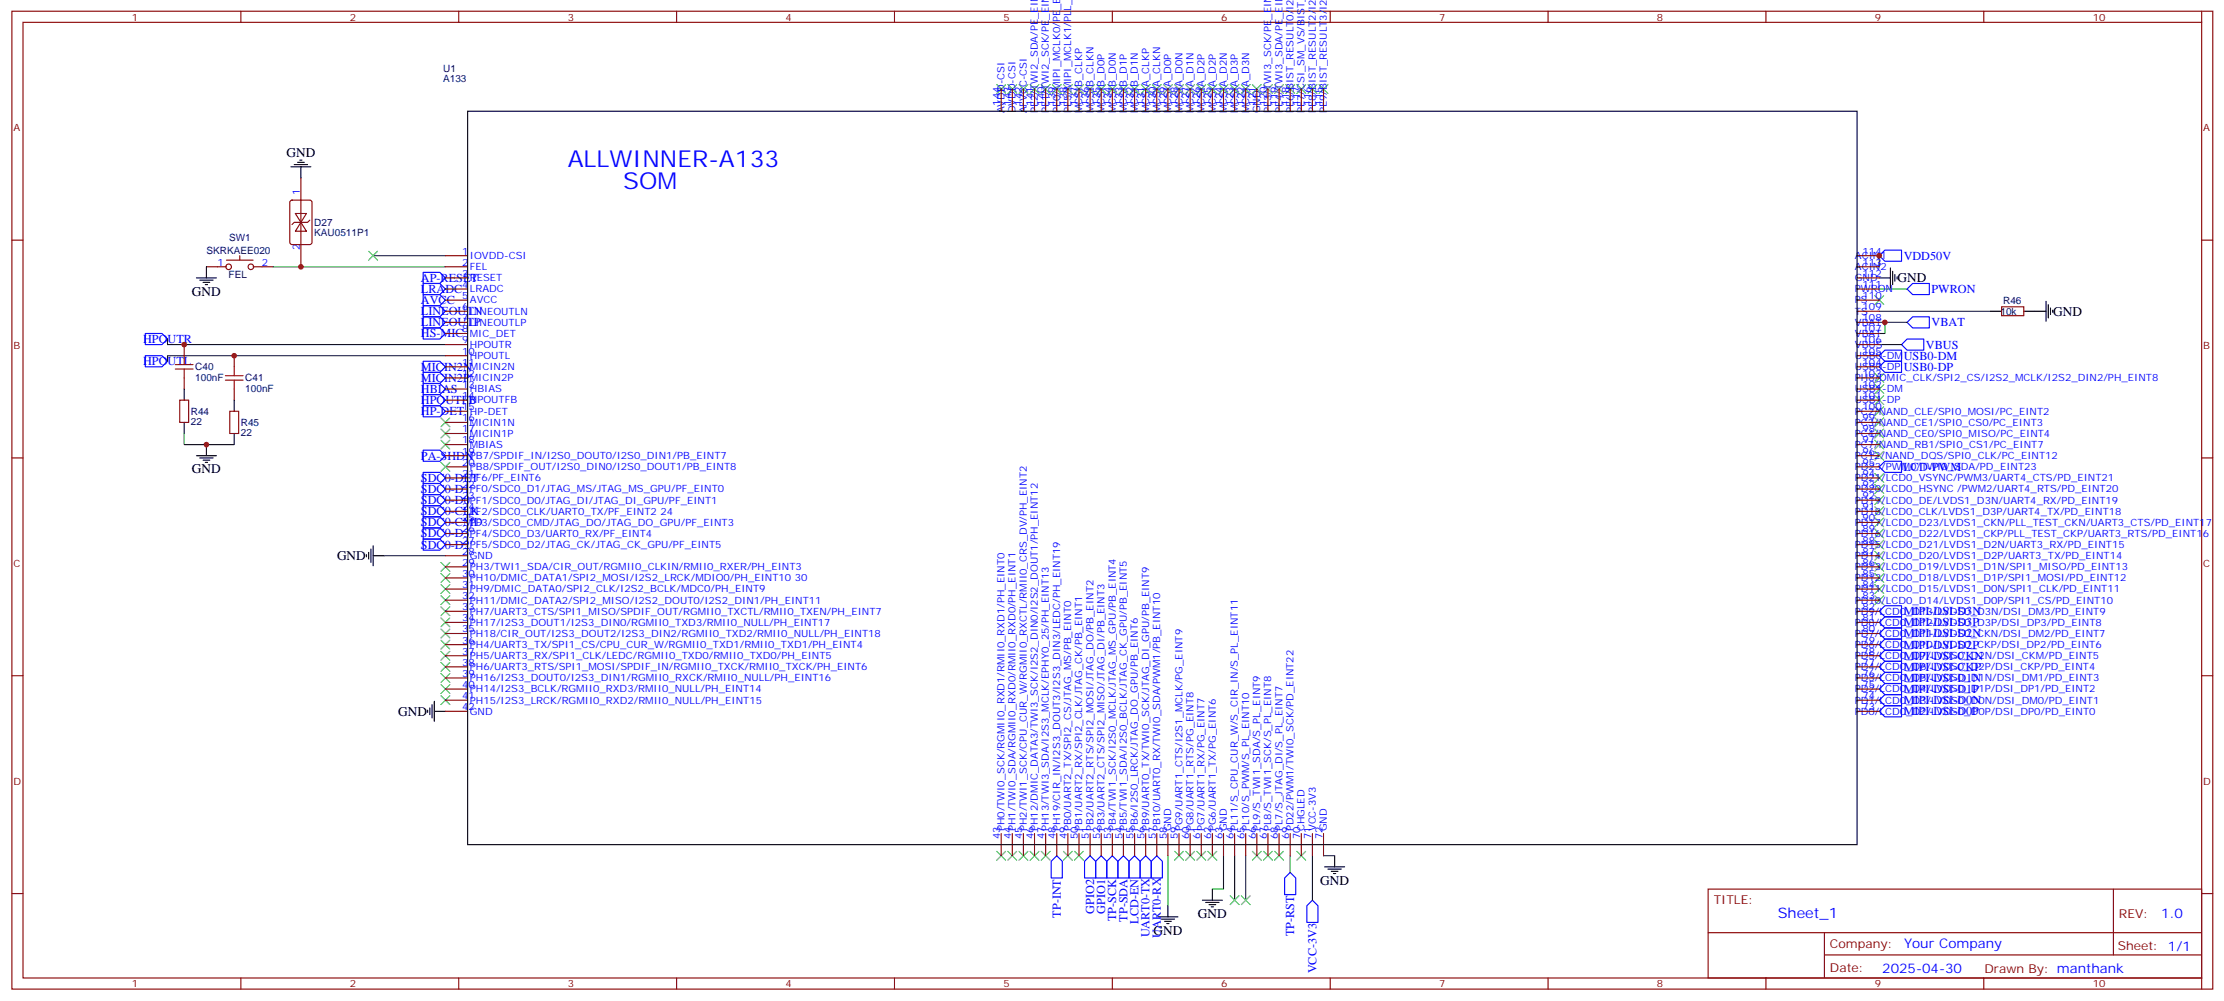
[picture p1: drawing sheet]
<svg xmlns="http://www.w3.org/2000/svg" width="706mm" height="318mm" viewBox="0 0 706 318" stroke-linecap="round" stroke-linejoin="round" font-family="sans-serif">
<defs><g id="words">
<g font-size="7.4" fill="#00f">
<text x="180.2" y="53">ALLWINNER-A133</text>
<text x="197.8" y="60">SOM</text>
</g>
<text font-size="4.6" fill="#00f" x="564.2" y="291.3">Sheet_1</text>
<g font-size="4.2">
<text x="90.9" y="49.7">GND</text>
<text x="602.3" y="89.6">GND</text>
<text x="60.9" y="93.9">GND</text>
<text x="651.7" y="100.3">GND</text>
<text x="60.9" y="150.3">GND</text>
<text x="107" y="177.9">GND</text>
<text x="126.4" y="227.3">GND</text>
<text x="419" y="280.8">GND</text>
<text x="380.2" y="291.4">GND</text>
<text x="366.1" y="296.7">GND</text>
</g>
<g font-size="4.2" fill="#00f">
<text x="685.9" y="291.5">1.0</text>
<text x="604.3" y="301.1">Your Company</text>
<text x="597.4" y="308.9">2025-04-30</text>
</g>
<g font-size="3.9" fill="#00f">
<text x="604.2" y="82.5">VDD50V</text>
<text x="133.6" y="89.5">AP-RESET</text>
<text x="133.6" y="93">LRADC</text>
<text x="613" y="93">PWRON</text>
<text x="133.6" y="100.1">LINEOUTN</text>
<text x="133.6" y="96.5">AVCC</text>
<text x="133.6" y="103.6">LINEOUTP</text>
<text x="133.6" y="107.1">HS-MIC</text>
<text x="613" y="103.6">VBAT</text>
<text x="45.4" y="108.9">HPOUTR</text>
<text x="611.3" y="110.7">VBUS</text>
<text x="45.4" y="115.9">HPOUTL</text>
<text x="133.6" y="117.7">MICIN2N</text>
<text x="604.2" y="114.2">USB0-DM</text>
<text x="604.2" y="117.7">USB0-DP</text>
<text x="133.6" y="124.8">HBIAS</text>
<text x="133.6" y="121.2">MICIN2P</text>
<text x="133.6" y="128.3">HPOUTFB</text>
<text x="133.6" y="131.8">HP-DET</text>
<text x="133.6" y="145.9">PA-SHDN</text>
<text x="604.1" y="149.5">LCD-PWM</text>
<text x="133.6" y="153">SDC0-DET</text>
<text x="133.6" y="160">SDC0-D0</text>
<text x="133.6" y="156.5">SDC0-D1</text>
<text x="133.6" y="167.1">SDC0-CMD</text>
<text x="133.6" y="163.6">SDC0-CLK</text>
<text x="133.6" y="170.6">SDC0-D3</text>
<text x="133.6" y="174.1">SDC0-D2</text>
<text x="604.2" y="195.3">MIPI-DSI-D3N</text>
<text x="604.2" y="202.4">MIPI-DSI-D2N</text>
<text x="604.2" y="198.9">MIPI-DSI-D3P</text>
<text x="604.2" y="209.4">MIPI-DSI-CKN</text>
<text x="604.2" y="205.9">MIPI-DSI-D2P</text>
<text x="604.2" y="213">MIPI-DSI-CKP</text>
<text x="604.2" y="220">MIPI-DSI-D1P</text>
<text x="604.2" y="216.5">MIPI-DSI-D1N</text>
<text x="604.2" y="227.1">MIPI-DSI-D0P</text>
<text x="604.2" y="223.6">MIPI-DSI-D0N</text>
<text x="336.6" y="291.3" transform="rotate(-90 336.6 291.3)">TP-INT</text>
<text x="347.2" y="290.1" transform="rotate(-90 347.2 290.1)">GPIO2</text>
<text x="350.7" y="290.1" transform="rotate(-90 350.7 290.1)">GPIO1</text>
<text x="354.3" y="292.4" transform="rotate(-90 354.3 292.4)">TP-SCK</text>
<text x="357.8" y="292.6" transform="rotate(-90 357.8 292.6)">TP-SDA</text>
<text x="361.3" y="293.2" transform="rotate(-90 361.3 293.2)">LCD-EN</text>
<text x="364.9" y="297.6" transform="rotate(-90 364.9 297.6)">UART0-TX</text>
<text x="368.4" y="297.8" transform="rotate(-90 368.4 297.8)">UART0-RX</text>
<text x="410.7" y="297.3" transform="rotate(-90 410.7 297.3)">TP-RST</text>
<text x="417.8" y="309" transform="rotate(-90 417.8 309)">VCC-3V3</text>
</g>
<g font-size="3.9" fill="#800">
<text x="543.9" y="286.8">TITLE:</text>
<text x="672.5" y="291.5">REV:</text>
<text x="580.8" y="301">Company:</text>
<text x="672.2" y="301.7">Sheet: 1/1</text>
<text x="580.8" y="308.7">Date:</text>
<text x="629.8" y="308.8">Drawn By: manthank</text>
</g>
<g font-size="3.2" fill="#800">
<text x="41.9" y="6.6">1</text>
<text x="111" y="6.6">2</text>
<text x="180.2" y="6.6">3</text>
<text x="249.3" y="6.6">4</text>
<text x="318.5" y="6.6">5</text>
<text x="387.6" y="6.6">6</text>
<text x="456.7" y="6.6">7</text>
<text x="525.9" y="6.6">8</text>
<text x="595" y="6.6">9</text>
<text x="664.2" y="6.6">10</text>
<text x="4.3" y="41.7">A</text>
<text x="699.3" y="41.7">A</text>
<text x="4.3" y="110.8">B</text>
<text x="699.3" y="110.8">B</text>
<text x="4.3" y="180">C</text>
<text x="699.3" y="180">C</text>
<text x="4.3" y="249.1">D</text>
<text x="699.3" y="249.1">D</text>
<text x="41.9" y="313.5">1</text>
<text x="111" y="313.5">2</text>
<text x="180.2" y="313.5">3</text>
<text x="249.3" y="313.5">4</text>
<text x="318.5" y="313.5">5</text>
<text x="387.6" y="313.5">6</text>
<text x="456.7" y="313.5">7</text>
<text x="525.9" y="313.5">8</text>
<text x="595" y="313.5">9</text>
<text x="664.2" y="313.5">10</text>
</g>
<g font-size="3.2" fill="#000080">
<text x="140.7" y="22.9">U1</text>
<text x="140.7" y="26.1">A133</text>
<text x="99.7" y="71.7">D27</text>
<text x="72.7" y="76.6">SW1</text>
<text x="99.7" y="75">KAU0511P1</text>
<text x="65.6" y="80.6">SKRKAEE020</text>
<text x="72.6" y="88.2">FEL</text>
<text x="634.9" y="100">10k</text>
<text x="635.8" y="96.4">R46</text>
<text x="62" y="117.6">C40</text>
<text x="62" y="120.8">100nF</text>
<text x="77.9" y="124.3">100nF</text>
<text x="77.9" y="121.1">C41</text>
<text x="60.6" y="131.7">R44</text>
<text x="60.6" y="134.9">22</text>
<text x="76.4" y="135.2">R45</text>
<text x="76.4" y="138.4">22</text>
</g>
<g font-size="3.2" fill="#00f">
<text x="317.4" y="33.5" transform="rotate(-90 317.4 33.5)">144</text>
<text x="320.9" y="33.5" transform="rotate(-90 320.9 33.5)">143</text>
<text x="324.4" y="33.5" transform="rotate(-90 324.4 33.5)">142</text>
<text x="328" y="33.5" transform="rotate(-90 328 33.5)">141</text>
<text x="331.5" y="33.5" transform="rotate(-90 331.5 33.5)">140</text>
<text x="335" y="33.5" transform="rotate(-90 335 33.5)">139</text>
<text x="338.6" y="33.5" transform="rotate(-90 338.6 33.5)">138</text>
<text x="342.1" y="33.5" transform="rotate(-90 342.1 33.5)">137</text>
<text x="345.6" y="33.5" transform="rotate(-90 345.6 33.5)">136</text>
<text x="349.1" y="33.5" transform="rotate(-90 349.1 33.5)">135</text>
<text x="352.7" y="33.5" transform="rotate(-90 352.7 33.5)">134</text>
<text x="356.2" y="33.5" transform="rotate(-90 356.2 33.5)">133</text>
<text x="359.7" y="33.5" transform="rotate(-90 359.7 33.5)">132</text>
<text x="363.3" y="33.5" transform="rotate(-90 363.3 33.5)">131</text>
<text x="366.8" y="33.5" transform="rotate(-90 366.8 33.5)">130</text>
<text x="370.3" y="33.5" transform="rotate(-90 370.3 33.5)">129</text>
<text x="373.8" y="33.5" transform="rotate(-90 373.8 33.5)">128</text>
<text x="377.4" y="33.5" transform="rotate(-90 377.4 33.5)">127</text>
<text x="380.9" y="33.5" transform="rotate(-90 380.9 33.5)">126</text>
<text x="384.4" y="33.5" transform="rotate(-90 384.4 33.5)">125</text>
<text x="387.9" y="33.5" transform="rotate(-90 387.9 33.5)">124</text>
<text x="391.5" y="33.5" transform="rotate(-90 391.5 33.5)">123</text>
<text x="395" y="33.5" transform="rotate(-90 395 33.5)">122</text>
<text x="398.5" y="33.5" transform="rotate(-90 398.5 33.5)">121</text>
<text x="402.1" y="33.5" transform="rotate(-90 402.1 33.5)">120</text>
<text x="405.6" y="33.5" transform="rotate(-90 405.6 33.5)">119</text>
<text x="409.1" y="33.5" transform="rotate(-90 409.1 33.5)">118</text>
<text x="412.6" y="33.5" transform="rotate(-90 412.6 33.5)">117</text>
<text x="416.2" y="33.5" transform="rotate(-90 416.2 33.5)">116</text>
<text x="419.7" y="33.5" transform="rotate(-90 419.7 33.5)">115</text>
<text x="318.8" y="36" transform="rotate(-90 318.8 36)">AVDD-CSI</text>
<text x="322.3" y="36" transform="rotate(-90 322.3 36)">DVDD-CSI</text>
<text x="325.9" y="36" transform="rotate(-90 325.9 36)">AFVCC-CSI</text>
<text x="329.4" y="36" transform="rotate(-90 329.4 36)">PE2/TWI2_SDA/PE_EIN</text>
<text x="332.9" y="36" transform="rotate(-90 332.9 36)">PE1/TWI2_SCK/PE_EIN</text>
<text x="336.4" y="36" transform="rotate(-90 336.4 36)">PE0/MIPI_MCLK0/PE_EI</text>
<text x="340" y="36" transform="rotate(-90 340 36)">PE5/MIPI_MCLK1/PLL_L</text>
<text x="343.5" y="36" transform="rotate(-90 343.5 36)">MCSIB_CLKP</text>
<text x="347" y="36" transform="rotate(-90 347 36)">MCSIB_CLKN</text>
<text x="350.6" y="36" transform="rotate(-90 350.6 36)">MCSIB_D0P</text>
<text x="354.1" y="36" transform="rotate(-90 354.1 36)">MCSIB_D0N</text>
<text x="357.6" y="36" transform="rotate(-90 357.6 36)">MCSIB_D1P</text>
<text x="361.1" y="36" transform="rotate(-90 361.1 36)">MCSIB_D1N</text>
<text x="364.7" y="36" transform="rotate(-90 364.7 36)">MCSIA_CLKP</text>
<text x="368.2" y="36" transform="rotate(-90 368.2 36)">MCSIA_CLKN</text>
<text x="371.7" y="36" transform="rotate(-90 371.7 36)">MCSIA_D0P</text>
<text x="375.2" y="36" transform="rotate(-90 375.2 36)">MCSIA_D0N</text>
<text x="378.8" y="36" transform="rotate(-90 378.8 36)">MCSIA_D1N</text>
<text x="382.3" y="36" transform="rotate(-90 382.3 36)">MCSIA_D2P</text>
<text x="385.8" y="36" transform="rotate(-90 385.8 36)">MCSIA_D2P</text>
<text x="389.4" y="36" transform="rotate(-90 389.4 36)">MCSIA_D2N</text>
<text x="392.9" y="36" transform="rotate(-90 392.9 36)">MCSIA_D3P</text>
<text x="396.4" y="36" transform="rotate(-90 396.4 36)">MCSIA_D3N</text>
<text x="399.9" y="36" transform="rotate(-90 399.9 36)">GND</text>
<text x="403.5" y="36" transform="rotate(-90 403.5 36)">PE3/TWI3_SCK/PE_EIN</text>
<text x="407" y="36" transform="rotate(-90 407 36)">PE4/TWI3_SDA/PE_EIN</text>
<text x="410.5" y="36" transform="rotate(-90 410.5 36)">PE6/BIST_RESULT0/I2S</text>
<text x="414.1" y="36" transform="rotate(-90 414.1 36)">PE7/CSI_SM_VS/BIST_</text>
<text x="417.6" y="36" transform="rotate(-90 417.6 36)">PE8/BIST_RESULT2/I2S</text>
<text x="421.1" y="36" transform="rotate(-90 421.1 36)">PE9/BIST_RESULT3/I2S</text>
<text x="95.1" y="61.8" transform="rotate(-90 95.1 61.8)">1</text>
<text x="95.1" y="79.4" transform="rotate(-90 95.1 79.4)">2</text>
<text x="146.6" y="80.8">1</text>
<text x="149.1" y="82.2">IOVDD-CSI</text>
<text x="588.7" y="82.2">ACIN1</text>
<text x="591.1" y="80.8">114</text>
<text x="69" y="84.3">1</text>
<text x="83.1" y="84.3">2</text>
<text x="146.6" y="84.3">2</text>
<text x="146.6" y="87.9">3</text>
<text x="149.1" y="85.8">FEL</text>
<text x="149.1" y="89.3">RESET</text>
<text x="588.7" y="89.3">GND</text>
<text x="588.7" y="85.8">ACIN2</text>
<text x="591.1" y="87.9">112</text>
<text x="591.1" y="84.3">113</text>
<text x="146.6" y="91.4">4</text>
<text x="146.6" y="94.9">5</text>
<text x="149.1" y="92.8">LRADC</text>
<text x="588.7" y="92.8">PWRON</text>
<text x="591.1" y="94.9">110</text>
<text x="591.1" y="91.4">111</text>
<text x="146.6" y="98.5">6</text>
<text x="146.6" y="102">7</text>
<text x="149.1" y="96.3">AVCC</text>
<text x="149.1" y="99.9">LINEOUTLN</text>
<text x="588.7" y="99.9">TS</text>
<text x="588.7" y="96.3">PS</text>
<text x="591.1" y="102">108</text>
<text x="591.1" y="98.5">109</text>
<text x="146.6" y="105.5">8</text>
<text x="149.1" y="103.4">LINEOUTLP</text>
<text x="149.1" y="106.9">MIC_DET</text>
<text x="588.7" y="106.9">VBAT</text>
<text x="588.7" y="103.4">VBAT</text>
<text x="591.1" y="105.5">107</text>
<text x="146.6" y="109">9</text>
<text x="146.6" y="112.6">10</text>
<text x="149.1" y="110.5">HPOUTR</text>
<text x="149.1" y="114">HPOUTL</text>
<text x="588.7" y="114">USB0-DM</text>
<text x="588.7" y="110.5">VBUS</text>
<text x="591.1" y="112.6">105</text>
<text x="591.1" y="109">106</text>
<text x="146.6" y="116.1">11</text>
<text x="146.6" y="119.6">12</text>
<text x="149.1" y="117.5">MICIN2N</text>
<text x="588.7" y="117.5">USB0-DP</text>
<text x="591.1" y="119.6">103</text>
<text x="591.1" y="116.1">104</text>
<text x="146.6" y="123.2">13</text>
<text x="149.1" y="121">MICIN2P</text>
<text x="149.1" y="124.6">HBIAS</text>
<text x="588.7" y="124.6">USB1-DM</text>
<text x="588.7" y="121">PH8/DMIC_CLK/SPI2_CS/I2S2_MCLK/I2S2_DIN2/PH_EINT8</text>
<text x="591.1" y="123.2">102</text>
<text x="146.6" y="126.7">14</text>
<text x="146.6" y="130.2">15</text>
<text x="149.1" y="128.1">HPOUTFB</text>
<text x="149.1" y="131.6">HP-DET</text>
<text x="588.7" y="131.6">PC2/NAND_CLE/SPI0_MOSI/PC_EINT2</text>
<text x="588.7" y="128.1">USB1-DP</text>
<text x="591.1" y="130.2">100</text>
<text x="591.1" y="126.7">101</text>
<text x="146.6" y="133.7">16</text>
<text x="146.6" y="137.3">17</text>
<text x="149.1" y="135.1">MICIN1N</text>
<text x="588.7" y="135.1">PC3/NAND_CE1/SPI0_CS0/PC_EINT3</text>
<text x="591.1" y="137.3">98</text>
<text x="591.1" y="133.7">99</text>
<text x="146.6" y="140.8">18</text>
<text x="149.1" y="138.7">MICIN1P</text>
<text x="149.1" y="142.2">MBIAS</text>
<text x="588.7" y="142.2">PC7/NAND_RB1/SPI0_CS1/PC_EINT7</text>
<text x="588.7" y="138.7">PC4/NAND_CE0/SPI0_MISO/PC_EINT4</text>
<text x="591.1" y="140.8">97</text>
<text x="146.6" y="144.3">19</text>
<text x="146.6" y="147.8">20</text>
<text x="149.1" y="145.7">PB7/SPDIF_IN/I2S0_DOUT0/I2S0_DIN1/PB_EINT7</text>
<text x="149.1" y="149.3">PB8/SPDIF_OUT/I2S0_DIN0/I2S0_DOUT1/PB_EINT8</text>
<text x="588.7" y="149.3">PD23/PWM0/TWI0_SDA/PD_EINT23</text>
<text x="588.7" y="145.7">PC12/NAND_DQS/SPI0_CLK/PC_EINT12</text>
<text x="591.1" y="147.8">95</text>
<text x="591.1" y="144.3">96</text>
<text x="146.6" y="151.4">21</text>
<text x="146.6" y="154.9">22</text>
<text x="149.1" y="152.8">PF6/PF_EINT6</text>
<text x="588.7" y="152.8">PD21/LCD0_VSYNC/PWM3/UART4_CTS/PD_EINT21</text>
<text x="591.1" y="154.9">93</text>
<text x="591.1" y="151.4">94</text>
<text x="146.6" y="158.4">23</text>
<text x="146.6" y="162">24</text>
<text x="149.1" y="156.3">PF0/SDC0_D1/JTAG_MS/JTAG_MS_GPU/PF_EINT0</text>
<text x="149.1" y="159.8">PF1/SDC0_D0/JTAG_DI/JTAG_DI_GPU/PF_EINT1</text>
<text x="588.7" y="159.8">PD19/LCD0_DE/LVDS1_D3N/UART4_RX/PD_EINT19</text>
<text x="588.7" y="156.3">PD20/LCD0_HSYNC /PWM2/UART4_RTS/PD_EINT20</text>
<text x="591.1" y="162">91</text>
<text x="591.1" y="158.4">92</text>
<text x="146.6" y="165.5">25</text>
<text x="149.1" y="163.4">PF2/SDC0_CLK/UART0_TX/PF_EINT2 24</text>
<text x="149.1" y="166.9">PF3/SDC0_CMD/JTAG_DO/JTAG_DO_GPU/PF_EINT3</text>
<text x="588.7" y="166.9">PD17/LCD0_D23/LVDS1_CKN/PLL_TEST_CKN/UART3_CTS/PD_EINT17</text>
<text x="588.7" y="163.4">PD18/LCD0_CLK/LVDS1_D3P/UART4_TX/PD_EINT18</text>
<text x="591.1" y="165.5">90</text>
<text x="146.6" y="169">26</text>
<text x="146.6" y="172.5">27</text>
<text x="149.1" y="170.4">PF4/SDC0_D3/UART0_RX/PF_EINT4</text>
<text x="149.1" y="174">PF5/SDC0_D2/JTAG_CK/JTAG_CK_GPU/PF_EINT5</text>
<text x="588.7" y="174">PD15/LCD0_D21/LVDS1_D2N/UART3_RX/PD_EINT15</text>
<text x="588.7" y="170.4">PD16/LCD0_D22/LVDS1_CKP/PLL_TEST_CKP/UART3_RTS/PD_EINT16</text>
<text x="591.1" y="172.5">88</text>
<text x="591.1" y="169">89</text>
<text x="146.6" y="179.6">29</text>
<text x="146.6" y="176.1">28</text>
<text x="149.1" y="177.5">GND</text>
<text x="588.7" y="177.5">PD14/LCD0_D20/LVDS1_D2P/UART3_TX/PD_EINT14</text>
<text x="591.1" y="179.6">86</text>
<text x="591.1" y="176.1">87</text>
<text x="146.6" y="183.1">30</text>
<text x="149.1" y="184.5">PH10/DMIC_DATA1/SPI2_MOSI/I2S2_LRCK/MDIO0/PH_EINT10 30</text>
<text x="149.1" y="181">PH3/TWI1_SDA/CIR_OUT/RGMII0_CLKIN/RMII0_RXER/PH_EINT3</text>
<text x="588.7" y="184.5">PD12/LCD0_D18/LVDS1_D1P/SPI1_MOSI/PD_EINT12</text>
<text x="588.7" y="181">PD13/LCD0_D19/LVDS1_D1N/SPI1_MISO/PD_EINT13</text>
<text x="591.1" y="183.1">85</text>
<text x="146.6" y="190.2">32</text>
<text x="146.6" y="186.7">31</text>
<text x="149.1" y="191.6">PH11/DMIC_DATA2/SPI2_MISO/I2S2_DOUT0/I2S2_DIN1/PH_EINT11</text>
<text x="149.1" y="188.1">PH9/DMIC_DATA0/SPI2_CLK/I2S2_BCLK/MDC0/PH_EINT9</text>
<text x="588.7" y="191.6">PD10/LCD0_D14/LVDS1_D0P/SPI1_CS/PD_EINT10</text>
<text x="588.7" y="188.1">PD11/LCD0_D15/LVDS1_D0N/SPI1_CLK/PD_EINT11</text>
<text x="591.1" y="190.2">83</text>
<text x="591.1" y="186.7">84</text>
<text x="146.6" y="197.2">34</text>
<text x="146.6" y="193.7">33</text>
<text x="149.1" y="195.1">PH7/UART3_CTS/SPI1_MISO/SPDIF_OUT/RGMII0_TXCTL/RMII0_TXEN/PH_EINT7</text>
<text x="588.7" y="195.1">PD9/LCD0_D13/LVDS0_D3N/DSI_DM3/PD_EINT9</text>
<text x="591.1" y="197.2">81</text>
<text x="591.1" y="193.7">82</text>
<text x="146.6" y="200.8">35</text>
<text x="149.1" y="202.2">PH18/CIR_OUT/I2S3_DOUT2/I2S3_DIN2/RGMII0_TXD2/RMII0_NULL/PH_EINT18</text>
<text x="149.1" y="198.6">PH17/I2S3_DOUT1/I2S3_DIN0/RGMII0_TXD3/RMII0_NULL/PH_EINT17</text>
<text x="588.7" y="202.2">PD7/LCD0_D11/LVDS0_CKN/DSI_DM2/PD_EINT7</text>
<text x="588.7" y="198.6">PD8/LCD0_D12/LVDS0_D3P/DSI_DP3/PD_EINT8</text>
<text x="591.1" y="200.8">80</text>
<text x="146.6" y="207.8">37</text>
<text x="146.6" y="204.3">36</text>
<text x="149.1" y="209.2">PH5/UART3_RX/SPI1_CLK/LEDC/RGMII0_TXD0/RMII0_TXD0/PH_EINT5</text>
<text x="149.1" y="205.7">PH4/UART3_TX/SPI1_CS/CPU_CUR_W/RGMII0_TXD1/RMII0_TXD1/PH_EINT4</text>
<text x="588.7" y="209.2">PD5/LCD0_D7/LVDS0_D2N/DSI_CKM/PD_EINT5</text>
<text x="588.7" y="205.7">PD6/LCD0_D10/LVDS0_CKP/DSI_DP2/PD_EINT6</text>
<text x="591.1" y="207.8">78</text>
<text x="591.1" y="204.3">79</text>
<text x="146.6" y="214.9">39</text>
<text x="146.6" y="211.3">38</text>
<text x="149.1" y="212.8">PH6/UART3_RTS/SPI1_MOSI/SPDIF_IN/RGMII0_TXCK/RMII0_TXCK/PH_EINT6</text>
<text x="588.7" y="212.8">PD4/LCD0_D6/LVDS0_D2P/DSI_CKP/PD_EINT4</text>
<text x="591.1" y="214.9">76</text>
<text x="591.1" y="211.3">77</text>
<text x="146.6" y="221.9">41</text>
<text x="146.6" y="218.4">40</text>
<text x="149.1" y="219.8">PH14/I2S3_BCLK/RGMII0_RXD3/RMII0_NULL/PH_EINT14</text>
<text x="149.1" y="216.3">PH16/I2S3_DOUT0/I2S3_DIN1/RGMII0_RXCK/RMII0_NULL/PH_EINT16</text>
<text x="588.7" y="219.8">PD2/LCD0_D4/LVDS0_D1P/DSI_DP1/PD_EINT2</text>
<text x="588.7" y="216.3">PD3/LCD0_D5/LVDS0_D1N/DSI_DM1/PD_EINT3</text>
<text x="591.1" y="221.9">74</text>
<text x="591.1" y="218.4">75</text>
<text x="146.6" y="225.5">42</text>
<text x="149.1" y="226.9">GND</text>
<text x="149.1" y="223.3">PH15/I2S3_LRCK/RGMII0_RXD2/RMII0_NULL/PH_EINT15</text>
<text x="588.7" y="226.9">PD0/LCD0_D2/LVDS0_D0P/DSI_DP0/PD_EINT0</text>
<text x="588.7" y="223.3">PD1/LCD0_D3/LVDS0_D0N/DSI_DM0/PD_EINT1</text>
<text x="591.1" y="225.5">73</text>
<text x="318.8" y="263.9" transform="rotate(-90 318.8 263.9)">PH0/TWI0_SCK/RGMII0_RXD1/RMII0_RXD1/PH_EINT0</text>
<text x="322.3" y="263.9" transform="rotate(-90 322.3 263.9)">PH1/TWI0_SDA/RGMII0_RXD0/RMII0_RXD0/PH_EINT1</text>
<text x="325.9" y="263.9" transform="rotate(-90 325.9 263.9)">PH2/TWI1_SCK/CPU_CUR_W/RGMII0_RXCTL/RMII0_CRS_DV/PH_EINT2</text>
<text x="329.4" y="263.9" transform="rotate(-90 329.4 263.9)">PH12/DMIC_DATA3/TWI3_SCK/I2S2_DIN0/I2S2_DOUT1/PH_EINT12</text>
<text x="332.9" y="263.9" transform="rotate(-90 332.9 263.9)">PH13/TWI3_SDA/I2S3_MCLK/EPHY0_25/PH_EINT13</text>
<text x="336.4" y="263.9" transform="rotate(-90 336.4 263.9)">PH19/CIR_IN/I2S3_DOUT3/I2S3_DIN3/LEDC/PH_EINT19</text>
<text x="340" y="263.9" transform="rotate(-90 340 263.9)">PB0/UART2_TX/SPI2_CS/JTAG_MS/PB_EINT0</text>
<text x="343.5" y="263.9" transform="rotate(-90 343.5 263.9)">PB1/UART2_RX/SPI2_CLK/JTAG_CK/PB_EINT1</text>
<text x="347" y="263.9" transform="rotate(-90 347 263.9)">PB2/UART2_RTS/SPI2_MOSI/JTAG_DO/PB_EINT2</text>
<text x="350.6" y="263.9" transform="rotate(-90 350.6 263.9)">PB3/UART2_CTS/SPI2_MISO/JTAG_DI/PB_EINT3</text>
<text x="354.1" y="263.9" transform="rotate(-90 354.1 263.9)">PB4/TWI1_SCK/I2S0_MCLK/JTAG_MS_GPU/PB_EINT4</text>
<text x="357.6" y="263.9" transform="rotate(-90 357.6 263.9)">PB5/TWI1_SDA/I2S0_BCLK/JTAG_CK_GPU/PB_EINT5</text>
<text x="361.1" y="263.9" transform="rotate(-90 361.1 263.9)">PB6/I2S0_LRCK/JTAG_DO_GPU/PB_EINT6</text>
<text x="364.7" y="263.9" transform="rotate(-90 364.7 263.9)">PB9/UART0_TX/TWI0_SCK/JTAG_DI_GPU/PB_EINT9</text>
<text x="368.2" y="263.9" transform="rotate(-90 368.2 263.9)">PB10/UART0_RX/TWI0_SDA/PWM1/PB_EINT10</text>
<text x="371.7" y="263.9" transform="rotate(-90 371.7 263.9)">GND</text>
<text x="375.2" y="263.9" transform="rotate(-90 375.2 263.9)">PG9/UART1_CTS/I2S1_MCLK/PG_EINT9</text>
<text x="378.8" y="263.9" transform="rotate(-90 378.8 263.9)">PG8/UART1_RTS/PG_EINT8</text>
<text x="382.3" y="263.9" transform="rotate(-90 382.3 263.9)">PG7/UART1_RX/PG_EINT7</text>
<text x="385.8" y="263.9" transform="rotate(-90 385.8 263.9)">PG6/UART1_TX/PG_EINT6</text>
<text x="389.4" y="263.9" transform="rotate(-90 389.4 263.9)">GND</text>
<text x="392.9" y="263.9" transform="rotate(-90 392.9 263.9)">PL11/S_CPU_CUR_W/S_CIR_IN/S_PL_EINT11</text>
<text x="396.4" y="263.9" transform="rotate(-90 396.4 263.9)">PL10/S_PWM/S_PL_EINT10</text>
<text x="399.9" y="263.9" transform="rotate(-90 399.9 263.9)">PL9/S_TWI1_SDA/S_PL_EINT9</text>
<text x="403.5" y="263.9" transform="rotate(-90 403.5 263.9)">PL8/S_TWI1_SCK/S_PL_EINT8</text>
<text x="407" y="263.9" transform="rotate(-90 407 263.9)">PL7/S_JTAG_DI/S_PL_EINT7</text>
<text x="410.5" y="263.9" transform="rotate(-90 410.5 263.9)">PD22/PWM1/TWI0_SCK/PD_EINT22</text>
<text x="414.1" y="263.9" transform="rotate(-90 414.1 263.9)">CHGLED</text>
<text x="417.6" y="263.9" transform="rotate(-90 417.6 263.9)">VCC-3V3</text>
<text x="421.1" y="263.9" transform="rotate(-90 421.1 263.9)">GND</text>
<text x="317.4" y="266.4" transform="rotate(-90 317.4 266.4)">43</text>
<text x="320.9" y="266.4" transform="rotate(-90 320.9 266.4)">44</text>
<text x="324.4" y="266.4" transform="rotate(-90 324.4 266.4)">45</text>
<text x="328" y="266.4" transform="rotate(-90 328 266.4)">46</text>
<text x="331.5" y="266.4" transform="rotate(-90 331.5 266.4)">47</text>
<text x="335" y="266.4" transform="rotate(-90 335 266.4)">48</text>
<text x="338.6" y="266.4" transform="rotate(-90 338.6 266.4)">49</text>
<text x="342.1" y="266.4" transform="rotate(-90 342.1 266.4)">50</text>
<text x="345.6" y="266.4" transform="rotate(-90 345.6 266.4)">51</text>
<text x="349.1" y="266.4" transform="rotate(-90 349.1 266.4)">52</text>
<text x="352.7" y="266.4" transform="rotate(-90 352.7 266.4)">53</text>
<text x="356.2" y="266.4" transform="rotate(-90 356.2 266.4)">54</text>
<text x="359.7" y="266.4" transform="rotate(-90 359.7 266.4)">55</text>
<text x="363.3" y="266.4" transform="rotate(-90 363.3 266.4)">56</text>
<text x="366.8" y="266.4" transform="rotate(-90 366.8 266.4)">57</text>
<text x="370.3" y="266.4" transform="rotate(-90 370.3 266.4)">58</text>
<text x="373.8" y="266.4" transform="rotate(-90 373.8 266.4)">59</text>
<text x="377.4" y="266.4" transform="rotate(-90 377.4 266.4)">60</text>
<text x="380.9" y="266.4" transform="rotate(-90 380.9 266.4)">61</text>
<text x="384.4" y="266.4" transform="rotate(-90 384.4 266.4)">62</text>
<text x="387.9" y="266.4" transform="rotate(-90 387.9 266.4)">63</text>
<text x="391.5" y="266.4" transform="rotate(-90 391.5 266.4)">64</text>
<text x="395" y="266.4" transform="rotate(-90 395 266.4)">65</text>
<text x="398.5" y="266.4" transform="rotate(-90 398.5 266.4)">66</text>
<text x="402.1" y="266.4" transform="rotate(-90 402.1 266.4)">67</text>
<text x="405.6" y="266.4" transform="rotate(-90 405.6 266.4)">68</text>
<text x="409.1" y="266.4" transform="rotate(-90 409.1 266.4)">69</text>
<text x="412.6" y="266.4" transform="rotate(-90 412.6 266.4)">70</text>
<text x="416.2" y="266.4" transform="rotate(-90 416.2 266.4)">71</text>
<text x="419.7" y="266.4" transform="rotate(-90 419.7 266.4)">72</text>
</g>
</g></defs>
<g fill="none" stroke="#870000" stroke-width=".35">
<path d="M3.8 3.6h698.5v310.4h-698.5zM7.3 7.1h691.4v303.4h-691.4zM76.4 3.6v3.5M145.6 3.6v3.5M214.7 3.6v3.5M283.9 3.6v3.5M353 3.6v3.5M422.2 3.6v3.5M491.3 3.6v3.5M560.5 3.6v3.5M629.6 3.6v3.5M698.7 3.6v3.5"/>
<path d="M317.7 28.3v7M321.3 28.3v7M324.8 28.3v7M328.3 28.3v7M331.9 28.3v7M335.4 28.3v7M338.9 28.3v7M342.4 28.3v7M346 28.3v7M349.5 28.3v7M353 28.3v7M356.6 28.3v7"/>
<path d="M360.1 28.3v7M363.6 28.3v7M367.1 28.3v7M370.7 28.3v7M374.2 28.3v7M377.7 28.3v7M381.2 28.3v7M384.8 28.3v7M388.3 28.3v7M391.8 28.3v7M395.4 28.3v7M398.9 28.3v7"/>
<path d="M402.4 28.3v7M405.9 28.3v7M409.5 28.3v7M413 28.3v7M416.5 28.3v7M420.1 28.3v7M95.5 56.5v28.2M3.8 76.2h3.5M92.2 63.7l.5-.2h5.6l.7 .5v12.9l-.4 .7h-5.9l-.7-.4v-13zM93.7 67.8h3.6l-1.8 2.8zM95.5 70.6l1.8 2.8h-3.6zM98.3 69.9l-.7 .7h-4.2l-.7 .7"/>
<path d="M698.7 76.2h3.6M65.5 84.7h6.4M71.9 82.6h8.4M76.1 81.2v1.4M80.3 84.7h6.4M141.4 84.7h7M141.4 81.2h7M141.4 88.2h7M141.4 91.8h7M141.4 95.3h7M141.4 98.8h7M589.4 84.7h7"/>
<path d="M589.4 81.2h7M589.4 88.2h7M589.4 91.8h7M589.4 95.3h7M589.4 98.8h7M635.2 97.4h7.1v2.8h-7.1zM58.5 109.4v3.5M58.5 120v3.5M74.3 112.9v3.6M141.4 102.3h7M141.4 105.9h7M141.4 109.4h7"/>
<path d="M141.4 112.9h7M141.4 116.5h7M141.4 120h7M589.4 102.3h7M589.4 105.9h7M589.4 109.4h7M589.4 112.9h7M589.4 116.5h7M589.4 120h7M57 127h2.9v7.1h-2.9zM72.9 130.6h2.8v7h-2.8zM74.3 123.5v3.5"/>
<path d="M141.4 123.5h7M141.4 127h7M141.4 130.6h7M141.4 134.1h7M141.4 137.6h7M589.4 123.5h7M589.4 127h7M589.4 130.6h7M589.4 134.1h7M589.4 137.6h7M3.8 145.4h3.5M141.4 141.1h7"/>
<path d="M141.4 144.7h7M141.4 148.2h7M141.4 151.7h7M141.4 155.3h7M141.4 158.8h7M589.4 141.1h7M589.4 144.7h7M589.4 148.2h7M589.4 151.7h7M589.4 155.3h7M589.4 158.8h7M698.7 145.4h3.6"/>
<path d="M141.4 162.3h7M141.4 165.8h7M141.4 169.4h7M141.4 172.9h7M141.4 180h7M141.4 176.4h7M589.4 162.3h7M589.4 165.8h7M589.4 169.4h7M589.4 172.9h7M589.4 180h7M589.4 176.4h7"/>
<path d="M141.4 197.6h7M141.4 194.1h7M141.4 190.5h7M141.4 187h7M141.4 183.5h7M589.4 197.6h7M589.4 194.1h7M589.4 190.5h7M589.4 187h7M589.4 183.5h7M3.8 214.5h3.5M141.4 218.8h7"/>
<path d="M141.4 215.2h7M141.4 211.7h7M141.4 208.2h7M141.4 204.6h7M141.4 201.1h7M589.4 218.8h7M589.4 215.2h7M589.4 211.7h7M589.4 208.2h7M589.4 204.6h7M589.4 201.1h7M698.7 214.5h3.6"/>
<path d="M141.4 225.8h7M141.4 222.3h7M589.4 225.8h7M589.4 222.3h7M317.7 264.6v7.1M321.3 264.6v7.1M324.8 264.6v7.1M328.3 264.6v7.1M331.9 264.6v7.1M335.4 264.6v7.1M338.9 264.6v7.1M342.4 264.6v7.1"/>
<path d="M346 264.6v7.1M349.5 264.6v7.1M353 264.6v7.1M356.6 264.6v7.1M360.1 264.6v7.1M363.6 264.6v7.1M367.1 264.6v7.1M370.7 264.6v7.1M374.2 264.6v7.1M377.7 264.6v7.1M381.2 264.6v7.1M384.8 264.6v7.1"/>
<path d="M388.3 264.6v7.1M391.8 264.6v7.1M395.4 264.6v7.1M398.9 264.6v7.1M402.4 264.6v7.1M405.9 264.6v7.1M409.5 264.6v7.1M413 264.6v7.1M416.5 264.6v7.1M420.1 264.6v7.1M3.8 283.7h3.5M542.1 282.3h156.6v28.2h-156.6z"/>
<path d="M542.1 296.1h156.5M579 296.1v14.1M670.7 282.3v20.9M698.7 283.7h3.6M76.4 310.5v3.5M145.6 310.5v3.5M214.7 310.5v3.5M283.9 310.5v3.5M353 310.5v3.5M422.2 310.5v3.5M491.3 310.5v3.5M560.5 310.5v3.5"/>
<path d="M579 303.2h119.6M629.6 310.5v3.5M698.7 310.5v3.5"/>
<circle cx="72.6" cy="84.7" r=".88"/>
<circle cx="79.6" cy="84.7" r=".88"/>
</g>
<g fill="none" stroke="#008700" stroke-width=".35">
<path d="M86.7 84.7h54.7M118.4 81.2h23M596.4 91.8h8.9M596.4 81.2v3.5M596.4 98.8h35.3M53.2 107.6v1.8h88.2M141.4 112.9h-88.2v1.8M596.4 102.3h8.9M596.4 109.4h7.1M598.2 102.3v3.6h-1.8M58.5 137.6v3.5h15.8M122 176.4h19.4"/>
<path d="M370.7 271.7v15.8M388.3 271.7v10.6h-3.5M391.8 271.7v14.1M395.4 271.7v14.1M409.5 271.7v5.3M416.5 271.7v14.1M420.1 271.7h3.5"/>
</g>
<g fill="none" stroke="#000" stroke-width=".35">
<path d="M148.4 35.3h441v232.8h-441zM92.3 53h6.4M93.4 52.2h4.2M94.4 51.5h2.2M95.1 50.8h.7M95.5 53v3.5M62.3 88.2h6.4M63.4 88.9h4.2M64.5 89.6h2.1M65.2 90.3h.7M65.5 84.7v3.5M596.4 88.2h3.6"/>
<path d="M600 85.1v6.3M600.7 86.1v4.2M601.4 87.2v2.1M602.1 87.9v.7M631.7 98.8h3.5M642.3 98.8h7.1M649.4 95.6v6.4M650.1 96.7v4.2M650.8 97.8v2.1M651.5 98.5v.7M58.5 123.5v3.5M58.5 134.1v3.5"/>
<path d="M74.3 127v3.6M74.3 137.6v3.5M62.3 144.7h6.4M63.4 145.4h4.2M64.5 146.1h2.1M65.2 146.8h.7M65.5 141.1v3.6M116.3 176.1v.7M117 175.4v2.1M117.7 174.3v4.2M118.4 176.4h3.6M118.4 173.2v6.4"/>
<path d="M135.7 225.5v.7M136.4 224.8v2.1M137.1 223.7v4.2M137.8 225.8h3.6M137.8 222.6v6.4M420.4 275.2h6.4M421.5 275.9h4.2M422.5 276.6h2.1M423.2 277.3h.7M423.6 271.7v3.5M367.5 291.1h6.3M368.5 291.8h4.3"/>
<path d="M369.6 292.5h2.1M370.3 293.2h.7M370.7 287.5v3.6M381.6 285.8h6.3M382.7 286.5h4.2M383.7 287.2h2.1M384.4 287.9h.7M384.8 282.3v3.5"/>
</g>
<g fill="none" stroke="#00f" stroke-width=".35">
<path d="M134.3 86.5h5.3l1.8 1.7-1.8 1.8h-5.3zM134.3 97h5.3l1.8 1.8-1.8 1.8h-5.3zM134.3 90h5.3l1.8 1.8-1.8 1.7h-5.3zM134.3 93.5h5.3l1.8 1.8-1.8 1.7h-5.3zM596.4 81.2l1.8-1.8h5.3v3.5h-5.3zM605.3 91.8l1.7-1.8h5.3v3.5h-5.3zM46.1 105.9h5.3l1.8 1.7-1.8 1.8h-5.3zM46.1 112.9h5.3l1.8 1.8-1.8 1.8h-5.3zM134.3 100.6h5.3l1.8 1.7-1.8 1.8h-5.3zM134.3 104.1h5.3l1.8 1.8-1.8 1.7h-5.3zM134.3 114.7h5.3l1.8 1.8-1.8 1.7h-5.3zM134.3 118.2h5.3l1.8 1.8-1.8 1.7h-5.3z"/>
<path d="M596.4 112.9l1.8-1.7h5.3v3.5h-5.3zM596.4 116.5l1.8-1.8h5.3v3.5h-5.3zM603.5 109.4l1.8-1.8h5.3v3.6h-5.3zM605.3 102.3l1.7-1.7h5.3v3.5h-5.3zM134.3 121.7h5.3l1.8 1.8-1.8 1.8h-5.3zM134.3 125.3h5.3l1.8 1.7-1.8 1.8h-5.3zM134.3 128.8h5.3l1.8 1.8-1.8 1.7h-5.3zM134.3 142.9h5.3l1.8 1.8-1.8 1.7h-5.3zM134.3 157h5.3l1.8 1.8-1.8 1.7h-5.3zM134.3 150h5.3l1.8 1.7-1.8 1.8h-5.3zM134.3 153.5h5.3l1.8 1.8-1.8 1.7h-5.3zM596.4 148.2l1.8-1.8h5.3v3.6h-5.3z"/>
<path d="M134.3 171.1h5.3l1.8 1.8-1.8 1.8h-5.3zM134.3 167.6h5.3l1.8 1.8-1.8 1.7h-5.3zM134.3 164.1h5.3l1.8 1.7-1.8 1.8h-5.3zM134.3 160.5h5.3l1.8 1.8-1.8 1.8h-5.3zM596.4 197.6l1.8-1.8h5.3v3.6h-5.3zM596.4 194.1l1.8-1.8h5.3v3.5h-5.3zM596.4 218.8l1.8-1.8h5.3v3.5h-5.3zM596.4 215.2l1.8-1.7h5.3v3.5h-5.3zM596.4 211.7l1.8-1.8h5.3v3.6h-5.3zM596.4 208.2l1.8-1.8h5.3v3.5h-5.3zM596.4 204.6l1.8-1.7h5.3v3.5h-5.3zM596.4 201.1l1.8-1.7h5.3v3.5h-5.3z"/>
<path d="M596.4 225.8l1.8-1.8h5.3v3.6h-5.3zM596.4 222.3l1.8-1.8h5.3v3.5h-5.3zM335.4 271.7l1.7 1.7v5.3h-3.5v-5.3zM344.2 273.4l1.8-1.7 1.7 1.7v5.3h-3.5zM349.5 271.7l1.8 1.7v5.3h-3.6v-5.3zM353 271.7l1.8 1.7v5.3h-3.5v-5.3zM356.6 271.7l1.7 1.7v5.3h-3.5v-5.3zM360.1 271.7l1.7 1.7v5.3h-3.5v-5.3zM361.8 273.4l1.8-1.7 1.8 1.7v5.3h-3.6zM365.4 273.4l1.7-1.7 1.8 1.7v5.3h-3.5zM409.5 277l1.7 1.7v5.3h-3.5v-5.3zM416.5 285.8l1.8 1.7v5.3h-3.5v-5.3z"/>
</g>
<path d="M55.6 117.2h5.7M55.6 115.7h5.7M58.5 112.9v2.8M58.5 117.2v2.8M71.5 119.3h5.7M74.3 116.5v2.8M71.5 120.7h5.7M74.3 120.7v2.8" fill="none" stroke="#a10000" stroke-width=".35"/>
<g fill="none" stroke="#3c3" stroke-width=".35">
<path d="M316.3 26.8l2.9 2.9M319.2 26.8l-2.9 2.9M319.9 26.8l2.8 2.9M322.7 26.8l-2.8 2.9M323.4 26.8l2.8 2.9M326.2 26.8l-2.8 2.9M326.9 26.8l2.8 2.9M329.7 26.8l-2.8 2.9M330.4 26.8l2.9 2.9M333.3 26.8l-2.9 2.9M334 26.8l2.8 2.9M336.8 26.8l-2.8 2.9"/>
<path d="M337.5 26.8l2.8 2.9M340.3 26.8l-2.8 2.9M341 26.8l2.9 2.9M343.9 26.8l-2.9 2.9M344.6 26.8l2.8 2.9M347.4 26.8l-2.8 2.9M348.1 26.8l2.8 2.9M350.9 26.8l-2.8 2.9M351.6 26.8l2.8 2.9M354.4 26.8l-2.8 2.9M355.1 26.8l2.9 2.9M358 26.8l-2.9 2.9"/>
<path d="M358.7 26.8l2.8 2.9M361.5 26.8l-2.8 2.9M362.2 26.8l2.8 2.9M365 26.8l-2.8 2.9M365.7 26.8l2.8 2.9M368.5 26.8l-2.8 2.9M369.3 26.8l2.8 2.9M372.1 26.8l-2.8 2.9M372.8 26.8l2.8 2.9M375.6 26.8l-2.8 2.9M376.3 26.8l2.8 2.9M379.1 26.8l-2.8 2.9"/>
<path d="M379.8 26.8l2.9 2.9M382.7 26.8l-2.9 2.9M383.4 26.8l2.8 2.9M386.2 26.8l-2.8 2.9M386.9 26.8l2.8 2.9M389.7 26.8l-2.8 2.9M390.4 26.8l2.8 2.9M393.2 26.8l-2.8 2.9M393.9 26.8l2.9 2.9M396.8 26.8l-2.9 2.9M397.5 26.8l2.8 2.9M400.3 26.8l-2.8 2.9"/>
<path d="M401 26.8l2.8 2.9M403.8 26.8l-2.8 2.9M404.5 26.8l2.9 2.9M407.4 26.8l-2.9 2.9M408.1 26.8l2.8 2.9M410.9 26.8l-2.8 2.9M411.6 26.8l2.8 2.9M414.4 26.8l-2.8 2.9M415.1 26.8l2.8 2.9M417.9 26.8l-2.8 2.9M418.6 26.8l2.9 2.9M421.5 26.8l-2.9 2.9"/>
<path d="M117 79.8l2.8 2.8M119.8 79.8l-2.8 2.8M595 93.9l2.9 2.8M597.9 93.9l-2.9 2.8M595 118.6l2.9 2.8M597.9 118.6l-2.9 2.8M139.9 132.7l2.9 2.8M139.9 136.2l2.9 2.8M139.9 139.7l2.9 2.9M142.8 132.7l-2.9 2.8M142.8 136.2l-2.9 2.8M142.8 139.7l-2.9 2.9"/>
<path d="M595 139.7l2.9 2.9M595 136.2l2.9 2.8M595 132.7l2.9 2.8M595 129.2l2.9 2.8M595 125.6l2.9 2.8M595 122.1l2.9 2.8M597.9 139.7l-2.9 2.9M597.9 136.2l-2.9 2.8M597.9 132.7l-2.9 2.8M597.9 129.2l-2.9 2.8M597.9 125.6l-2.9 2.8M597.9 122.1l-2.9 2.8"/>
<path d="M139.9 146.8l2.9 2.8M142.8 146.8l-2.9 2.8M595 157.4l2.9 2.8M595 153.8l2.9 2.9M595 150.3l2.9 2.8M595 143.3l2.9 2.8M597.9 157.4l-2.9 2.8M597.9 153.8l-2.9 2.9M597.9 150.3l-2.9 2.8M597.9 143.3l-2.9 2.8M139.9 178.5l2.9 2.9M142.8 178.5l-2.9 2.9"/>
<path d="M595 175l2.9 2.8M595 171.5l2.9 2.8M595 168l2.9 2.8M595 164.4l2.9 2.9M595 160.9l2.9 2.8M595 178.5l2.9 2.9M597.9 175l-2.9 2.8M597.9 171.5l-2.9 2.8M597.9 168l-2.9 2.8M597.9 164.4l-2.9 2.9M597.9 160.9l-2.9 2.8M597.9 178.5l-2.9 2.9"/>
<path d="M139.9 182.1l2.9 2.8M139.9 185.6l2.9 2.8M139.9 196.2l2.9 2.8M139.9 189.1l2.9 2.8M139.9 192.7l2.9 2.8M139.9 199.7l2.9 2.8M142.8 182.1l-2.9 2.8M142.8 185.6l-2.9 2.8M142.8 196.2l-2.9 2.8M142.8 189.1l-2.9 2.8M142.8 192.7l-2.9 2.8M142.8 199.7l-2.9 2.8"/>
<path d="M595 189.1l2.9 2.8M595 185.6l2.9 2.8M595 182.1l2.9 2.8M597.9 189.1l-2.9 2.8M597.9 185.6l-2.9 2.8M597.9 182.1l-2.9 2.8M139.9 217.3l2.9 2.9M139.9 210.3l2.9 2.8M139.9 213.8l2.9 2.8M139.9 206.8l2.9 2.8M139.9 203.2l2.9 2.9M142.8 213.8l-2.9 2.8"/>
<path d="M142.8 217.3l-2.9 2.9M142.8 210.3l-2.9 2.8M142.8 206.8l-2.9 2.8M142.8 203.2l-2.9 2.9M139.9 220.9l2.9 2.8M142.8 220.9l-2.9 2.8M316.3 270.3l2.9 2.8M319.2 270.3l-2.9 2.8M319.9 270.3l2.8 2.8M322.7 270.3l-2.8 2.8M323.4 270.3l2.8 2.8M326.2 270.3l-2.8 2.8"/>
<path d="M326.9 270.3l2.8 2.8M329.7 270.3l-2.8 2.8M330.4 270.3l2.9 2.8M333.3 270.3l-2.9 2.8M337.5 270.3l2.8 2.8M340.3 270.3l-2.8 2.8M341 270.3l2.9 2.8M343.9 270.3l-2.9 2.8M372.8 270.3l2.8 2.8M375.6 270.3l-2.8 2.8M376.3 270.3l2.8 2.8M379.1 270.3l-2.8 2.8"/>
<path d="M379.8 270.3l2.9 2.8M382.7 270.3l-2.9 2.8M383.4 270.3l2.8 2.8M386.2 270.3l-2.8 2.8M397.5 270.3l2.8 2.8M400.3 270.3l-2.8 2.8M401 270.3l2.8 2.8M403.8 270.3l-2.8 2.8M404.5 270.3l2.9 2.8M407.4 270.3l-2.9 2.8M411.6 270.3l2.8 2.8M414.4 270.3l-2.8 2.8"/>
<path d="M390.4 284.4l2.8 2.8M393.2 284.4l-2.8 2.8M393.9 284.4l2.9 2.8M396.8 284.4l-2.9 2.8"/>
</g>
<g fill="#c00">
<circle cx="65.5" cy="141.1" r=".88"/>
<circle cx="74.3" cy="112.9" r=".88"/>
<circle cx="58.5" cy="109.4" r=".88"/>
<circle cx="598.2" cy="102.3" r=".88"/>
<circle cx="95.5" cy="84.7" r=".88"/>
<circle cx="596.4" cy="81.2" r=".88"/>
</g>
<use href="#words"/>
</svg>
